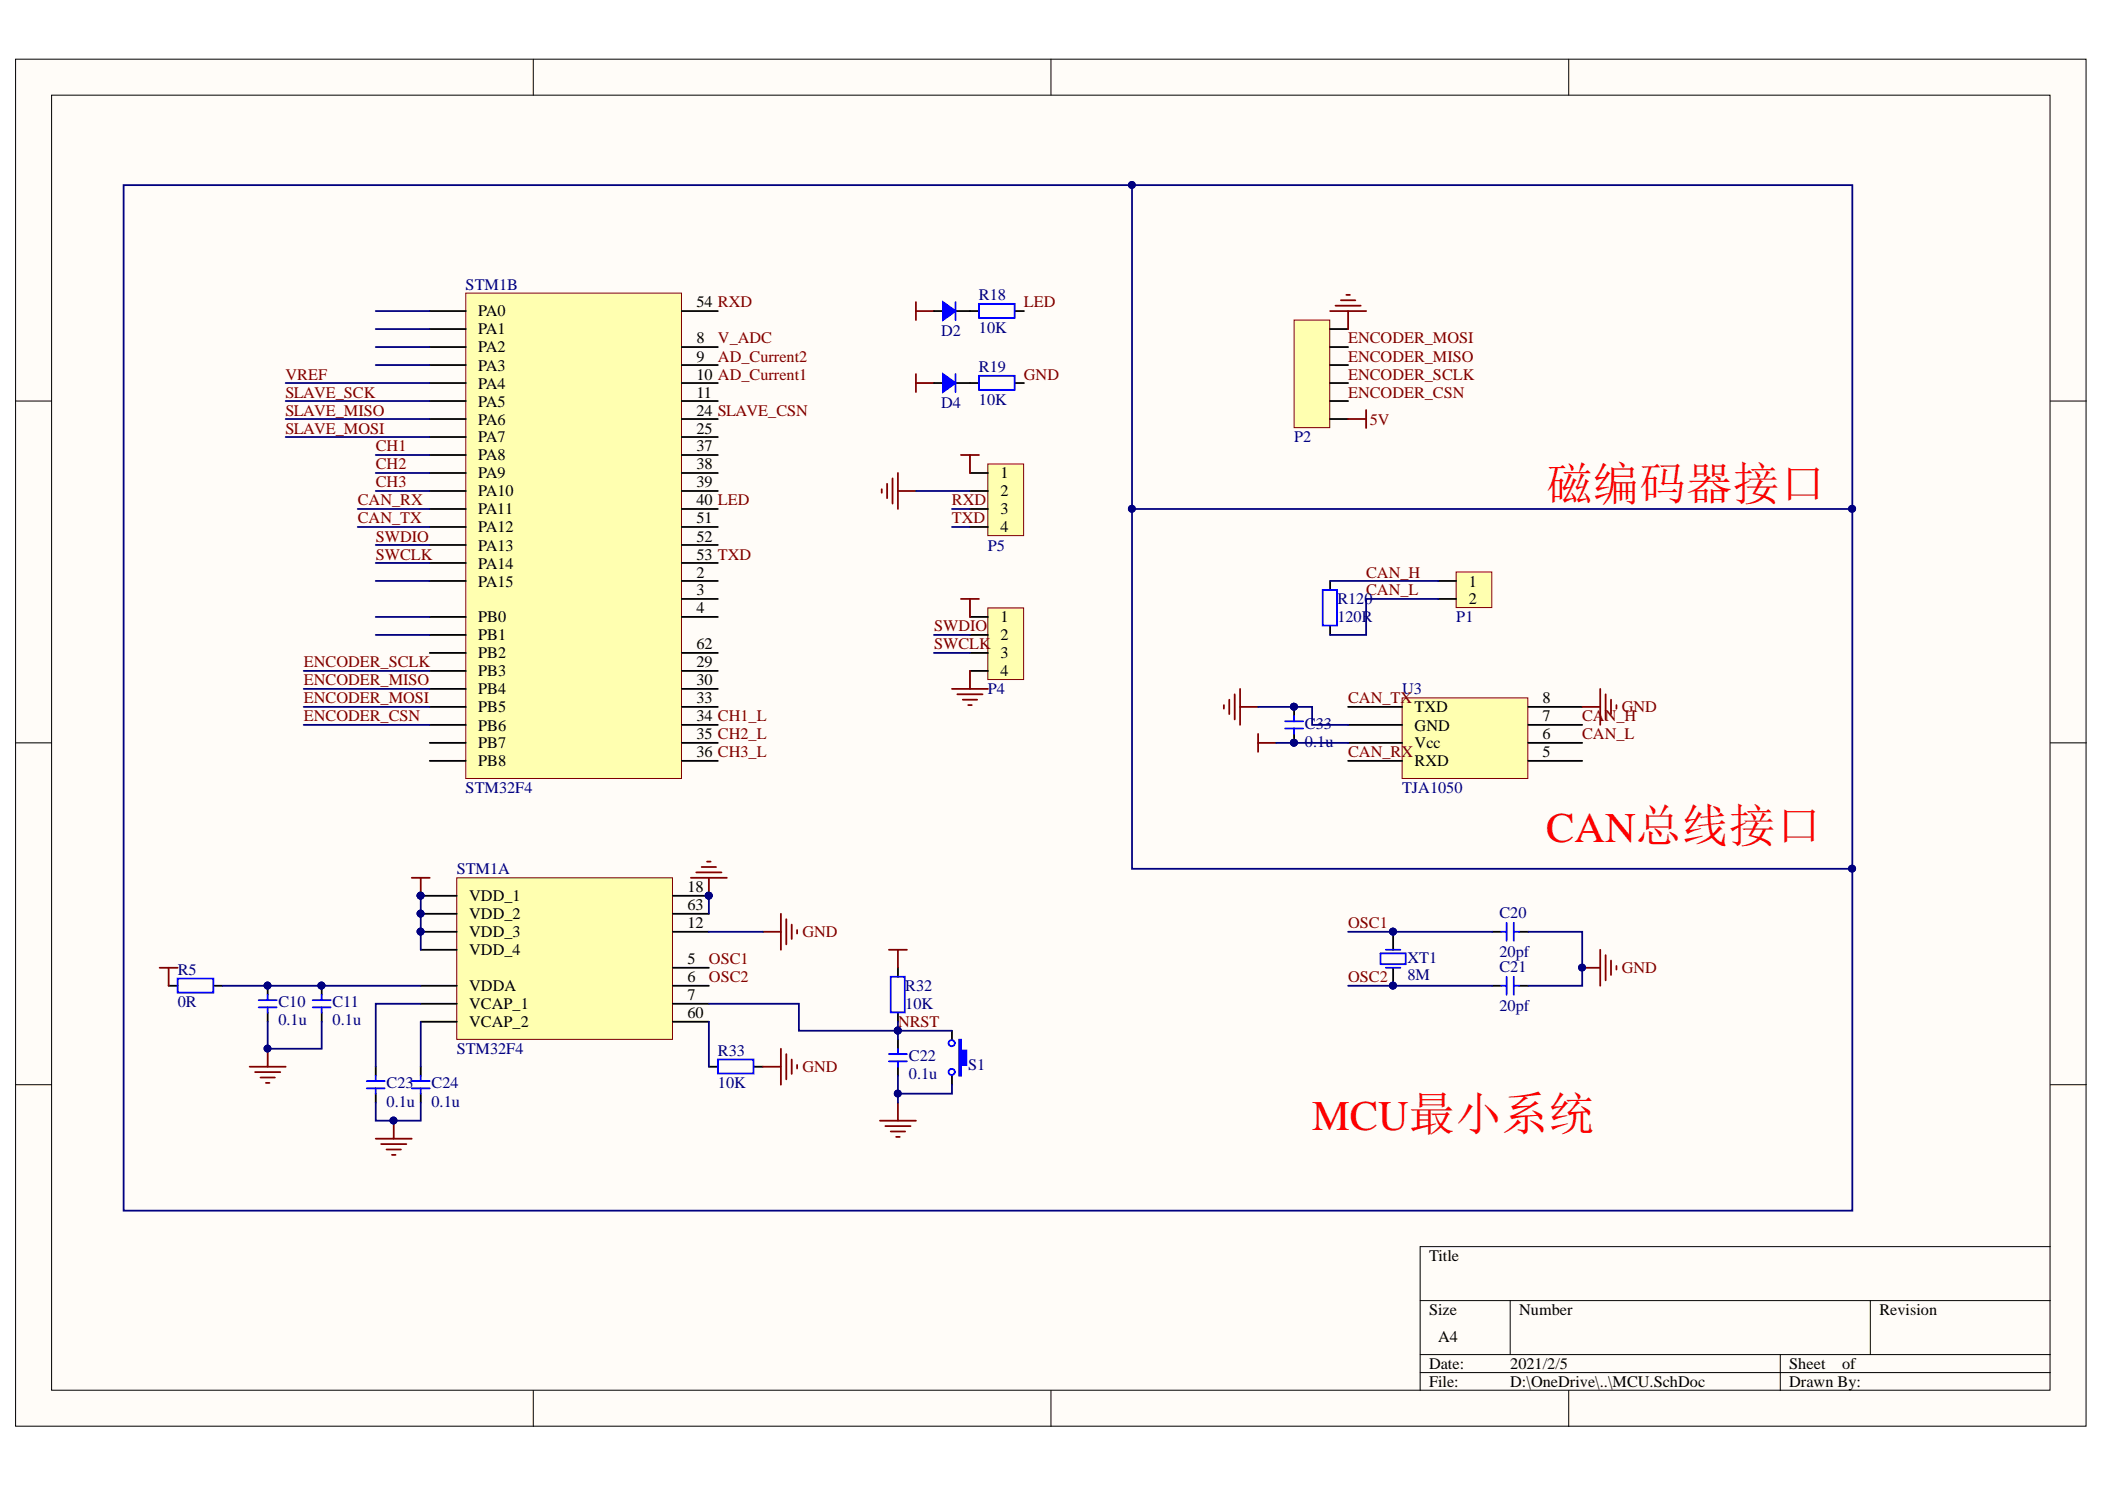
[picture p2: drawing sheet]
<svg xmlns="http://www.w3.org/2000/svg" width="297mm" height="210mm" viewBox="0 0 297 210" stroke-linecap="round" stroke-linejoin="round" font-family="sans-serif">
<defs><g id="words">
<text font-size="6.5" fill="#f00" x="218.2" y="70.5">磁编码器接口</text>
<g font-size="6" fill="#f00">
<text x="218.2" y="118.7">CAN总线接口</text>
<text x="185.2" y="159.3">MCU最小系统</text>
</g>
<g font-size="2.3" fill="#000080">
<text x="65.7" y="40.8">STM1B</text>
<text x="132.8" y="47.4">D2</text>
<text x="138.1" y="46.9">10K</text>
<text x="138.1" y="42.4">R18</text>
<text x="138.1" y="52.5">R19</text>
<text x="132.8" y="57.6">D4</text>
<text x="138.1" y="57.1">10K</text>
<text x="182.6" y="62.4">P2</text>
<text x="139.4" y="77.7">P5</text>
<text x="188.7" y="87.8">120R</text>
<text x="188.7" y="85.3">R120</text>
<text x="205.5" y="87.8">P1</text>
<text x="139.4" y="97.9">P4</text>
<text x="197.8" y="97.9">U3</text>
<text x="184.1" y="105.3">0.1u</text>
<text x="184.1" y="102.8">C33</text>
<text x="65.7" y="111.9">STM32F4</text>
<text x="197.8" y="111.9">TJA1050</text>
<text x="64.4" y="123.3">STM1A</text>
<text x="211.6" y="129.4">C20</text>
<text x="25.1" y="137.6">R5</text>
<text x="198.6" y="135.8">XT1</text>
<text x="211.6" y="135">20pf</text>
<text x="211.6" y="137">C21</text>
<text x="25.1" y="142.1">0R</text>
<text x="39.3" y="142.1">C10</text>
<text x="46.9" y="142.1">C11</text>
<text x="127.7" y="142.4">10K</text>
<text x="127.7" y="139.8">R32</text>
<text x="198.6" y="138.3">8M</text>
<text x="211.6" y="142.6">20pf</text>
<text x="39.3" y="144.6">0.1u</text>
<text x="46.9" y="144.6">0.1u</text>
<text x="64.4" y="148.7">STM32F4</text>
<text x="101.3" y="149">R33</text>
<text x="128.2" y="149.7">C22</text>
<text x="54.5" y="153.5">C23</text>
<text x="60.9" y="153.5">C24</text>
<text x="101.3" y="153.5">10K</text>
<text x="128.2" y="152.2">0.1u</text>
<text x="136.6" y="151">S1</text>
<text x="54.5" y="156.1">0.1u</text>
<text x="60.9" y="156.1">0.1u</text>
</g>
<g font-size="2.3">
<text x="67.5" y="44.6">PA0</text>
<text x="67.5" y="47.2">PA1</text>
<text x="98.3" y="43.4">54 RXD</text>
<text x="67.5" y="49.7">PA2</text>
<text x="67.5" y="52.3">PA3</text>
<text x="98.3" y="48.4">8</text>
<text x="98.3" y="51">9</text>
<text x="98.3" y="53.6">10 AD_Current1</text>
<text x="67.5" y="54.8">PA4</text>
<text x="67.5" y="57.4">PA5</text>
<text x="67.5" y="59.9">PA6</text>
<text x="98.3" y="56.1">11</text>
<text x="98.3" y="58.6">24 SLAVE_CSN</text>
<text x="67.5" y="62.4">PA7</text>
<text x="67.5" y="65">PA8</text>
<text x="98.3" y="61.2">25</text>
<text x="98.3" y="63.7">37</text>
<text x="67.5" y="67.5">PA9</text>
<text x="67.5" y="70">PA10</text>
<text x="98.3" y="66.2">38</text>
<text x="98.3" y="68.8">39</text>
<text x="98.3" y="71.3">40 LED</text>
<text x="141.2" y="67.5">1</text>
<text x="141.2" y="70">2</text>
<text x="67.5" y="72.6">PA11</text>
<text x="67.5" y="75.1">PA12</text>
<text x="67.5" y="77.7">PA13</text>
<text x="98.3" y="73.8">51</text>
<text x="98.3" y="76.4">52</text>
<text x="141.2" y="72.6">3</text>
<text x="141.2" y="75.1">4</text>
<text x="67.5" y="80.2">PA14</text>
<text x="67.5" y="82.7">PA15</text>
<text x="98.3" y="78.9">53 TXD</text>
<text x="98.3" y="81.5">2</text>
<text x="207.3" y="82.7">1</text>
<text x="67.5" y="87.8">PB0</text>
<text x="98.3" y="84">3</text>
<text x="98.3" y="86.5">4</text>
<text x="141.2" y="87.8">1</text>
<text x="207.3" y="85.3">2</text>
<text x="67.5" y="90.3">PB1</text>
<text x="67.5" y="92.9">PB2</text>
<text x="67.5" y="95.4">PB3</text>
<text x="98.3" y="94.1">29</text>
<text x="98.3" y="91.6">62</text>
<text x="141.2" y="90.3">2</text>
<text x="141.2" y="92.9">3</text>
<text x="141.2" y="95.4">4</text>
<text x="67.5" y="97.9">PB4</text>
<text x="67.5" y="100.5">PB5</text>
<text x="98.3" y="96.7">30</text>
<text x="98.3" y="99.2">33</text>
<text x="98.3" y="101.7">34 CH1_L</text>
<text x="199.6" y="100.5">TXD</text>
<text x="217.7" y="99.2">8</text>
<text x="217.7" y="101.7">7</text>
<text x="67.5" y="103">PB6</text>
<text x="67.5" y="105.6">PB7</text>
<text x="98.3" y="104.3">35 CH2_L</text>
<text x="98.3" y="106.8">36 CH3_L</text>
<text x="199.6" y="103">GND</text>
<text x="199.6" y="105.6">Vcc</text>
<text x="217.7" y="104.3">6</text>
<text x="217.7" y="106.8">5</text>
<text x="67.5" y="108.1">PB8</text>
<text x="199.6" y="108.1">RXD</text>
<text x="97" y="125.9">18</text>
<text x="66.2" y="127.1">VDD_1</text>
<text x="66.2" y="129.7">VDD_2</text>
<text x="97" y="131">12</text>
<text x="97" y="128.4">63</text>
<text x="66.2" y="134.8">VDD_4</text>
<text x="66.2" y="132.2">VDD_3</text>
<text x="97" y="136">5</text>
<text x="66.2" y="139.8">VDDA</text>
<text x="66.2" y="142.4">VCAP_1</text>
<text x="97" y="138.6">6</text>
<text x="97" y="141.1">7</text>
<text x="97" y="143.6">60</text>
<text x="66.2" y="144.9">VCAP_2</text>
<text x="201.7" y="177.9">Title</text>
<text x="201.7" y="185.5">Size</text>
<text x="214.4" y="185.5">Number</text>
<text x="265.2" y="185.5">Revision</text>
<text x="202.9" y="189.3">A4</text>
<text x="201.7" y="193.1">Date:</text>
<text x="201.7" y="195.7">File:</text>
<text x="213.1" y="193.1">2021/2/5</text>
<text x="213.1" y="195.7">D:\OneDrive\..\MCU.SchDoc</text>
<text x="252.5" y="193.1">Sheet</text>
<text x="252.5" y="195.7">Drawn By:</text>
<text x="259.9" y="193.1">of</text>
</g>
<g font-size="2.3" fill="#800000">
<text x="144.5" y="43.4">LED</text>
<text x="40.3" y="53.6">VREF</text>
<text x="101.3" y="48.4">V_ADC</text>
<text x="101.3" y="51">AD_Current2</text>
<text x="144.5" y="53.6">GND</text>
<text x="190.2" y="48.4">ENCODER_MOSI</text>
<text x="190.2" y="53.6">ENCODER_SCLK</text>
<text x="190.2" y="51">ENCODER_MISO</text>
<text x="40.3" y="56.1">SLAVE_SCK</text>
<text x="40.3" y="58.6">SLAVE_MISO</text>
<text x="190.2" y="56.1">ENCODER_CSN</text>
<text x="193.3" y="59.9">5V</text>
<text x="40.3" y="61.2">SLAVE_MOSI</text>
<text x="53" y="63.7">CH1</text>
<text x="50.5" y="71.3">CAN_RX</text>
<text x="53" y="68.8">CH3</text>
<text x="53" y="66.2">CH2</text>
<text x="134.3" y="71.3">RXD</text>
<text x="50.5" y="73.8">CAN_TX</text>
<text x="53" y="76.4">SWDIO</text>
<text x="134.3" y="73.8">TXD</text>
<text x="53" y="78.9">SWCLK</text>
<text x="192.8" y="81.5">CAN_H</text>
<text x="131.8" y="89.1">SWDIO</text>
<text x="192.8" y="84">CAN_L</text>
<text x="42.9" y="94.1">ENCODER_SCLK</text>
<text x="131.8" y="91.6">SWCLK</text>
<text x="42.9" y="99.2">ENCODER_MOSI</text>
<text x="42.9" y="96.7">ENCODER_MISO</text>
<text x="42.9" y="101.7">ENCODER_CSN</text>
<text x="190.2" y="99.2">CAN_TX</text>
<text x="223.3" y="101.7">CAN_H</text>
<text x="228.8" y="100.5">GND</text>
<text x="190.2" y="106.8">CAN_RX</text>
<text x="223.3" y="104.3">CAN_L</text>
<text x="190.2" y="131">OSC1</text>
<text x="100" y="136">OSC1</text>
<text x="113.2" y="132.2">GND</text>
<text x="228.8" y="137.3">GND</text>
<text x="100" y="138.6">OSC2</text>
<text x="190.2" y="138.6">OSC2</text>
<text x="126.7" y="144.9">NRST</text>
<text x="113.2" y="151.2">GND</text>
</g>
</g></defs>
<g fill="#fffcf8" stroke="#000" stroke-width=".14">
<path d="M2.2 8.3h292.2v192.9h-292.2z"/>
<path d="M7.3 13.4h282v182.7h-282z"/>
</g>
<g fill="none" stroke="#000" stroke-width=".14">
<path d="M75.3 8.3v5.1M148.3 8.3v5.1M221.4 8.3v5.1M2.2 56.6h5.1M289.3 56.6h5.1M2.2 104.8h5.1M289.3 104.8h5.1M2.2 153h5.1M289.3 153h5.1M289.3 175.9h-88.9v20.3M75.3 196.2v5M148.3 196.2v5"/>
<path d="M200.4 183.5h88.9M200.4 191.1h88.9M200.4 193.6h88.9M213.1 183.5v7.6M221.4 196.2v5M251.2 191.1v5.1M263.9 183.5v7.6"/>
</g>
<path d="M64.5 123.8h30.4v22.8h-30.4z" fill="#ffffb0" stroke="#800000" stroke-width=".14"/>
<g fill="none" stroke="#000" stroke-width=".25">
<path d="M59.4 131.4h5.1M59.4 139.1h5.1M59.4 128.9h5.1M59.4 134h5.1M59.4 126.4h5.1M94.9 131.4h5.1M94.9 139.1h5.1M94.9 128.9h5.1M94.9 126.4h5.1M94.9 136.5h5.1M126.7 136.5v1.3M59.4 141.6h5.1"/>
<path d="M59.4 144.1h5.1M94.9 141.6h5.1M94.9 144.1h5.1M100 150.5h1.3M106.4 150.5h1.3M126.7 142.9v1.2M126.7 146.7v1.2M126.7 150.5v1.2M134.3 145.4v1.3M134.3 151.7v1.3"/>
</g>
<g fill="#000080" stroke="#000080" stroke-width=".14">
<circle cx="59.3" cy="126.3" r=".48"/>
<circle cx="100" cy="126.3" r=".48"/>
<circle cx="59.3" cy="128.9" r=".48"/>
<circle cx="59.3" cy="131.4" r=".48"/>
</g>
<g fill="none" stroke="#800000" stroke-width=".25">
<path d="M58.1 123.8h2.5M59.4 123.8v2.6M97.5 123.8h5.1M98.2 123.1h3.6M99 122.3h2M99.8 121.5h.5M100 123.8v2.6M125.4 134h2.6M126.7 134v2.5M107.7 150.5h2.5M110.2 147.9v5.1M111 148.7v3.6"/>
<path d="M111.7 149.5v2M112.5 150.2v.5M124.2 158.1h5.1M124.9 158.9h3.6M125.7 159.6h2M126.7 155.6v2.5M126.5 160.4h.5"/>
</g>
<path d="M125.7 137.8h2v5h-2zM101.3 149.5h5v1.9h-5zM125.4 148.7h2.6M125.4 149.7h2.6M126.7 147.9v.8M126.7 149.7v.8" fill="none" stroke="#00f" stroke-width=".25"/>
<path d="M135.3 146.7h.3v1.5h.8v2h-.8v1.5h-.3z" fill-rule="evenodd" fill="#00f"/>
<g fill="none" stroke="#00f" stroke-width=".25">
<path d="M194.8 134.5h3.6v1.5h-3.6zM195.6 134h2M195.6 136.5h2M211.8 131.4h.8M211.8 139.1h.8M212.6 130.2v2.5M212.6 137.8v2.5M213.6 130.2v2.5M213.6 137.8v2.5M213.6 131.4h.8M213.6 139.1h.8M51.7 153.5h2.6"/>
<path d="M51.7 152.5h2.6M53 151.7v.8M53 153.5v.8M58.1 153.5h2.5M58.1 152.5h2.5M59.4 151.7v.8M59.4 153.5v.8M135.3 146.7h.3v1.5h.8v2h-.8v1.5h-.3z"/>
<circle cx="134.3" cy="151.2" r=".44"/>
<circle cx="134.3" cy="147.2" r=".44"/>
</g>
<path d="M196.6 131.4v2.6M196.6 136.5v2.6M210.6 131.4h1.2M210.6 139.1h1.2M214.4 131.4h1.2M214.4 139.1h1.2M53 150.5v1.2M53 154.3v1.3M59.4 150.5v1.2M59.4 154.3v1.3" fill="none" stroke="#000" stroke-width=".25"/>
<g fill="#000080" stroke="#000080" stroke-width=".14">
<circle cx="196.6" cy="139" r=".48"/>
<circle cx="196.6" cy="131.4" r=".48"/>
<circle cx="223.2" cy="136.5" r=".48"/>
<circle cx="55.5" cy="158.1" r=".49"/>
</g>
<path d="M223.3 136.5h2.5M225.8 134v5.1M226.6 134.7v3.6M227.3 135.5v2M228.1 136.3v.5M55.6 158.1v2.5M53 160.6h5.1M53.8 161.4h3.5M54.5 162.2h2.1M55.3 162.9h.5" fill="none" stroke="#800000" stroke-width=".25"/>
<path d="M65.7 41.3h30.5v68.5h-30.5z" fill="#ffffb0" stroke="#800000" stroke-width=".14"/>
<g fill="none" stroke="#000" stroke-width=".25">
<path d="M60.6 49h5.1M60.6 51.5h5.1M60.6 54h5.1M60.6 56.6h5.1M60.6 43.9h5.1M60.6 46.4h5.1M60.6 59.1h5.1M96.2 49h5.1M96.2 51.5h5.1M96.2 54h5.1M96.2 56.6h5.1M96.2 43.9h5.1"/>
<path d="M96.2 59.1h5.1M131.8 43.9h1.3M134.8 43.9h2.1M60.6 61.6h5.1M60.6 64.2h5.1M60.6 66.7h5.1M60.6 69.3h5.1M60.6 71.8h5.1M60.6 74.3h5.1M60.6 76.9h5.1M60.6 79.4h5.1M96.2 61.6h5.1"/>
<path d="M96.2 64.2h5.1M96.2 66.7h5.1M96.2 69.3h5.1M96.2 71.8h5.1M96.2 74.3h5.1M96.2 76.9h5.1M96.2 79.4h5.1M60.6 87h5.1M60.6 89.6h5.1M60.6 92.1h5.1M60.6 94.6h5.1M60.6 97.2h5.1"/>
<path d="M60.6 99.7h5.1M60.6 82h5.1M96.2 87h5.1M96.2 92.1h5.1M96.2 94.6h5.1M96.2 97.2h5.1M96.2 99.7h5.1M96.2 82h5.1M96.2 84.5h5.1M60.6 102.3h5.1M60.6 104.8h5.1M60.6 107.3h5.1"/>
<path d="M96.2 102.3h5.1M96.2 104.8h5.1M96.2 107.3h5.1"/>
</g>
<circle cx="126.7" cy="145.4" r=".48" fill="#000080" stroke="#000080" stroke-width=".14"/>
<path d="M129.3 42.6v2.5M129.3 43.9h2.5" fill="none" stroke="#800000" stroke-width=".25"/>
<path d="M133.1 42.6l1.7 1.3-1.7 1.2z" fill="#00f"/>
<path d="M133.1 42.6l1.7 1.3-1.7 1.2zM134.8 42.6v2.5M138.1 42.9h5.1v1.9h-5.1z" fill="none" stroke="#00f" stroke-width=".25"/>
<path d="M131.8 54h1.3M134.8 54h2.1M136.9 43.9h1.2M143.2 43.9h1.3" fill="none" stroke="#000" stroke-width=".25"/>
<path d="M129.3 52.8v2.5M129.3 54h2.5" fill="none" stroke="#800000" stroke-width=".25"/>
<path d="M133.1 52.8l1.7 1.2-1.7 1.3z" fill="#00f"/>
<path d="M133.1 52.8l1.7 1.2-1.7 1.3zM134.8 52.8v2.5M138.1 53h5.1v2h-5.1z" fill="none" stroke="#00f" stroke-width=".25"/>
<path d="M136.9 54h1.2M143.2 54h1.3" fill="none" stroke="#000" stroke-width=".25"/>
<path d="M139.4 65.5h5v10.1h-5z" fill="#ffffb0" stroke="#800000" stroke-width=".14"/>
<path d="M136.9 66.7h2.5M136.9 69.3h2.5M136.9 71.8h2.5M136.9 74.3h2.5" fill="none" stroke="#000" stroke-width=".25"/>
<path d="M124.4 69v.5M125.2 68.2v2.1M125.9 67.5v3.5M126.7 66.7v5.1M126.7 69.3h2.6M135.6 64.2h2.5M136.9 64.2v2.5" fill="none" stroke="#800000" stroke-width=".25"/>
<path d="M139.4 85.8h5v10.1h-5z" fill="#ffffb0" stroke="#800000" stroke-width=".14"/>
<path d="M136.9 87h2.5M136.9 89.6h2.5M136.9 92.1h2.5M136.9 94.6h2.5M23.8 139.1h1.3M30.2 139.1h1.2M37.8 139.1v1.2M45.4 139.1v1.2M37.8 142.9v1.2M45.4 142.9v1.2" fill="none" stroke="#000" stroke-width=".25"/>
<g fill="none" stroke="#800000" stroke-width=".25">
<path d="M134.3 97.2h5.1M135.1 97.9h3.6M135.6 84.5h2.5M135.9 98.7h2M136.6 99.5h.5M136.9 84.5v2.5M136.9 94.6v2.6M107.7 131.4h2.5M110.2 128.9v5.1M111 129.7v3.5M111.7 130.4v2.1M112.5 131.2v.5"/>
<path d="M35.2 150.5h5.1M36 151.2h3.6M36.8 152h2M37.5 152.8h.5M37.8 147.9v2.6"/>
</g>
<path d="M25.1 138h5v2h-5zM36.5 141.1h2.5M36.5 142.1h2.5M37.8 140.3v.8M37.8 142.1v.8M44.1 141.1h2.6M44.1 142.1h2.6M45.4 140.3v.8M45.4 142.1v.8" fill="none" stroke="#00f" stroke-width=".25"/>
<g fill="#000080" stroke="#000080" stroke-width=".14">
<circle cx="37.7" cy="139" r=".48"/>
<circle cx="45.4" cy="139" r=".49"/>
<circle cx="37.7" cy="147.9" r=".48"/>
</g>
<path d="M182.6 45.1h5v15.2h-5z" fill="#ffffb0" stroke="#800000" stroke-width=".14"/>
<path d="M187.7 46.4h2.5M187.7 49h2.5M187.7 51.5h2.5M187.7 54h2.5M187.7 56.6h2.5M187.7 59.1h2.5" fill="none" stroke="#000" stroke-width=".25"/>
<path d="M187.7 43.9h5.1M188.5 43.1h3.5M189.2 42.4h2.1M190 41.6h.5M190.2 59.1h2.6M190.2 43.9v2.5M192.8 57.8v2.6" fill="none" stroke="#800000" stroke-width=".25"/>
<path d="M197.9 98.4h17.7v11.4h-17.7z" fill="#ffffb0" stroke="#800000" stroke-width=".14"/>
<path d="M182.6 99.7v1.3M190.2 99.7h7.7M215.6 99.7h7.7M182.6 103.5v1.3M190.2 102.3h7.7M190.2 104.8h7.7M190.2 107.3h7.7M215.6 102.3h7.7M215.6 104.8h7.7M215.6 107.3h7.7" fill="none" stroke="#000" stroke-width=".25"/>
<path d="M172.7 99.5v.5M173.5 98.7v2M174.2 97.9v3.6M175 97.2v5.1M175 99.7h2.5M223.3 99.7h2.5M225.8 97.2v5.1M226.6 97.9v3.6M227.3 98.7v2M228.1 99.5v.5M177.5 103.5v2.6M177.5 104.8h2.6" fill="none" stroke="#800000" stroke-width=".25"/>
<g fill="#000080" stroke="#000080" stroke-width=".14">
<circle cx="182.6" cy="104.8" r=".48"/>
<circle cx="182.6" cy="99.7" r=".48"/>
</g>
<path d="M181.3 101.7h2.6M181.3 102.8h2.6M182.6 101v.7M182.6 102.8v.7" fill="none" stroke="#00f" stroke-width=".25"/>
<path d="M205.5 80.7h5v5h-5z" fill="#ffffb0" stroke="#800000" stroke-width=".14"/>
<path d="M187.7 82v1.2M187.7 88.3v1.3M202.9 82h2.6M202.9 84.5h2.6" fill="none" stroke="#000" stroke-width=".25"/>
<path d="M186.7 83.2h2v5h-2z" fill="none" stroke="#00f" stroke-width=".25"/>
<g fill="none" stroke="#000080" stroke-width=".25">
<path d="M159.7 26.1v96.5h101.7v-50.8M40.3 59.1h20.3M40.3 56.6h20.3M40.3 54h20.3M53 46.4h7.6M53 49h7.6M53 51.5h7.6M53 43.9h7.6M40.3 61.6h20.3M50.5 71.8h10.1M50.5 74.3h10.1M53 76.9h7.6"/>
<path d="M53 79.4h7.6M53 64.2h7.6M53 69.3h7.6M53 66.7h7.6M129.3 69.3h7.6M134.3 71.8h2.6M134.3 74.3h2.6M159.7 71.8h101.7v-45.7h-244v144.7h244v-48.2M42.9 99.7h17.7M42.9 97.2h17.7M42.9 94.6h17.7M53 89.6h7.6"/>
<path d="M53 87h7.6M53 82h7.6M131.8 89.6h5.1M131.8 92.1h5.1M177.5 99.7h7.7v2.6h5M187.7 82h15.2M202.9 84.5h-10.1v5.1h-5.1M42.9 102.3h17.7M180.1 104.8h10.1M31.4 139.1h28M59.4 126.4v7.6M100 126.4v2.5"/>
<path d="M100 131.4h7.7M190.2 131.4h20.4M190.2 139.1h20.4M215.6 131.4h7.7v7.7h-7.7M37.8 144.1v3.8h7.6v-3.8M53 155.6v2.5h6.4v-2.5M59.4 141.6h-6.4v8.9M59.4 144.1v6.4M100 141.6h12.7v3.8h21.6M100 144.1v6.4M126.7 151.7v3.9M126.7 144.1v2.6"/>
<path d="M134.3 153v1.3h-7.6"/>
</g>
<g fill="#000080" stroke="#000080" stroke-width=".14">
<circle cx="59.3" cy="126.3" r=".48"/>
<circle cx="59.3" cy="128.9" r=".48"/>
<circle cx="59.3" cy="131.4" r=".48"/>
<circle cx="126.7" cy="145.4" r=".48"/>
<circle cx="126.7" cy="154.3" r=".48"/>
<circle cx="223.2" cy="136.5" r=".48"/>
<circle cx="196.6" cy="131.4" r=".48"/>
<circle cx="196.6" cy="139" r=".48"/>
<circle cx="55.5" cy="158.1" r=".49"/>
<circle cx="100" cy="126.3" r=".48"/>
<circle cx="37.7" cy="139" r=".48"/>
<circle cx="45.4" cy="139" r=".49"/>
<circle cx="37.7" cy="147.9" r=".48"/>
<circle cx="182.6" cy="99.7" r=".48"/>
<circle cx="182.6" cy="104.8" r=".48"/>
<circle cx="159.7" cy="26.1" r=".48"/>
<circle cx="159.7" cy="71.8" r=".48"/>
<circle cx="261.4" cy="122.5" r=".49"/>
<circle cx="261.4" cy="71.8" r=".49"/>
</g>
<path d="M22.5 136.5h2.6M23.8 136.5v2.6" fill="none" stroke="#800000" stroke-width=".25"/>
<use href="#words"/>
</svg>
